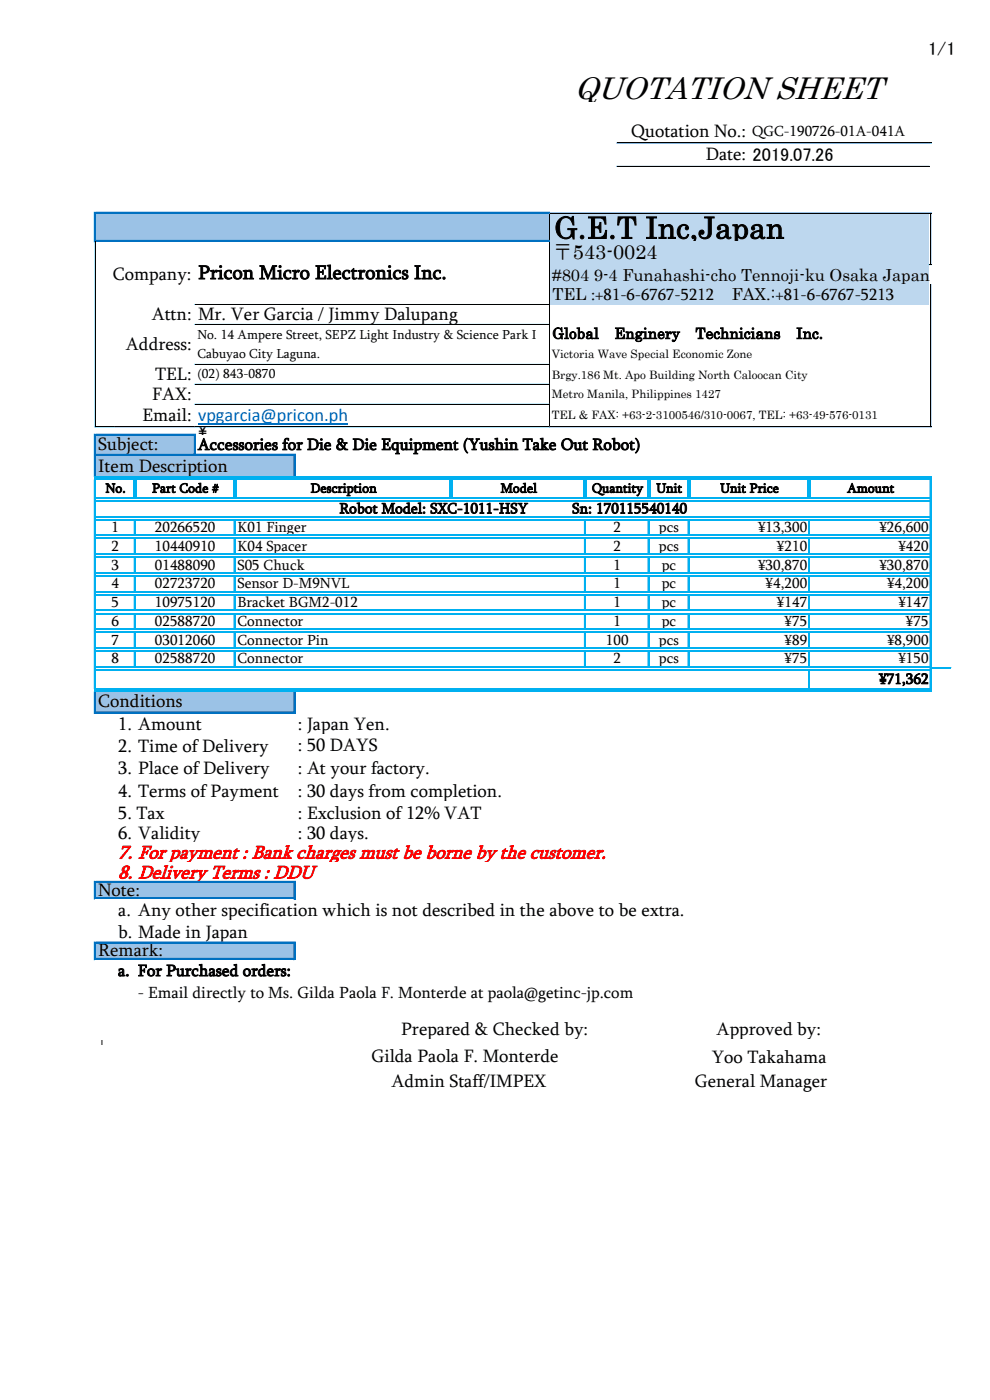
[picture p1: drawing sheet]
<svg xmlns="http://www.w3.org/2000/svg" width="210mm" height="297mm" viewBox="0 0 210 297" stroke-linecap="round" stroke-linejoin="round" font-family="sans-serif">
<defs><g id="words">
<text font-size="6.7" x="121.8" y="21">QUOTATION SHEET</text>
<text font-size="6.3" x="117.6" y="50.6">G.E.T Inc,Japan</text>
<text font-size="4.2" x="117.3" y="55">〒543-0024</text>
<g font-size="4.1" fill="#f00">
<text x="25.1" y="182.1">7. For payment : Bank charges must be borne by the customer.</text>
<text x="25.1" y="186.3">8. Delivery Terms : DDU</text>
</g>
<g font-size="3.9">
<text x="196.8" y="11.7">1/1</text>
<text x="133.9" y="29">Quotation No.:</text>
<text x="149.7" y="34">Date:</text>
<text x="159.6" y="34.2">2019.07.26</text>
<text x="23.9" y="59.4">Company: Pricon Micro Electronics Inc.</text>
<text x="32.2" y="67.9">Attn: Mr. Ver Garcia / Jimmy Dalupang</text>
<text x="26.7" y="74.2">Address:</text>
<text x="32.9" y="80.6">TEL:</text>
<text x="30.2" y="89.3">Email: vpgarcia@pricon.ph</text>
<text x="32.3" y="84.8">FAX:</text>
<text x="20.8" y="95.6">Subject:</text>
<text x="42" y="92.8">\</text>
<text x="20.8" y="100.2">Item Description</text>
<text x="20.8" y="150">Conditions</text>
<text x="25.1" y="154.9">1. Amount</text>
<text x="63.2" y="154.9">: Japan Yen.</text>
<text x="25.1" y="159.6">2. Time of Delivery</text>
<text x="63.2" y="159.4">: 50 DAYS</text>
<text x="25.1" y="164.3">3. Place of Delivery</text>
<text x="63.2" y="164.3">: At your factory.</text>
<text x="25.1" y="169">4. Terms of Payment</text>
<text x="25.1" y="173.7">5. Tax</text>
<text x="63.2" y="169">: 30 days from completion.</text>
<text x="63.2" y="173.7">: Exclusion of 12% VAT</text>
<text x="25.1" y="178">6. Validity</text>
<text x="63.2" y="178">: 30 days.</text>
<text x="20.8" y="190">Note:</text>
<text x="25.1" y="194.3">a. Any other specification which is not described in the above to be extra.</text>
<text x="20.8" y="202.9">Remark:</text>
<text x="25.1" y="199">b. Made in Japan</text>
<text x="85.1" y="219.5">Prepared &amp; Checked by:</text>
<text x="152" y="219.5">Approved by:</text>
<text x="20.8" y="222.5">]</text>
<text x="78.8" y="225.3">Gilda Paola F. Monterde</text>
<text x="151" y="225.4">Yoo Takahama</text>
<text x="83" y="230.5">Admin Staff/IMPEX</text>
<text x="147.3" y="230.5">General Manager</text>
</g>
<g font-size="3.5">
<text x="117.2" y="59.6">#804 9-4 Funahashi-cho Tennoji-ku Osaka Japan</text>
<text x="117.2" y="63.7">TEL :+81-6-6767-5212</text>
<text x="155.2" y="63.7">FAX.:+81-6-6767-5213</text>
<text x="42" y="95.4">Accessories for Die &amp; Die Equipment (Yushin Take Out Robot)</text>
<text x="25" y="207">a. For Purchased orders:</text>
<text x="29.3" y="211.7">- Email directly to Ms. Gilda Paola F. Monterde at paola@getinc-jp.com</text>
</g>
<g font-size="3.2">
<text x="159.5" y="28.8">QGC-190726-01A-041A</text>
<text x="117.2" y="71.8">Global　Enginery　Technicians　Inc.</text>
<text x="23.7" y="112.9">1</text>
<text x="32.9" y="112.9">20266520</text>
<text x="50.4" y="112.9">K01 Finger</text>
<text x="72" y="108.9">Robot Model: SXC-1011-HSY</text>
<text x="121.4" y="108.9">Sn: 170115540140</text>
<text x="130.1" y="112.9">2</text>
<text x="139.8" y="112.9">pcs</text>
<text x="160.8" y="112.9">¥13,300</text>
<text x="186.5" y="112.9">¥26,600</text>
<text x="23.7" y="116.9">2</text>
<text x="32.9" y="116.9">10440910</text>
<text x="50.4" y="116.9">K04 Spacer</text>
<text x="130.1" y="116.9">2</text>
<text x="139.8" y="116.9">pcs</text>
<text x="164.8" y="116.9">¥210</text>
<text x="190.5" y="116.9">¥420</text>
<text x="23.7" y="120.8">3</text>
<text x="23.7" y="124.8">4</text>
<text x="32.9" y="120.8">01488090</text>
<text x="32.9" y="124.8">02723720</text>
<text x="50.4" y="120.8">S05 Chuck</text>
<text x="50.4" y="124.8">Sensor D-M9NVL</text>
<text x="130.1" y="120.8">1</text>
<text x="130.1" y="124.8">1</text>
<text x="140.4" y="120.8">pc</text>
<text x="140.4" y="124.8">pc</text>
<text x="160.8" y="120.8">¥30,870</text>
<text x="162.4" y="124.8">¥4,200</text>
<text x="186.5" y="120.8">¥30,870</text>
<text x="188.1" y="124.8">¥4,200</text>
<text x="23.7" y="128.8">5</text>
<text x="32.9" y="128.8">10975120</text>
<text x="50.4" y="128.8">Bracket BGM2-012</text>
<text x="130.1" y="128.8">1</text>
<text x="140.4" y="128.8">pc</text>
<text x="164.8" y="128.8">¥147</text>
<text x="190.5" y="128.8">¥147</text>
<text x="23.7" y="132.8">6</text>
<text x="23.7" y="136.8">7</text>
<text x="32.9" y="132.8">02588720</text>
<text x="32.9" y="136.8">03012060</text>
<text x="50.4" y="132.8">Connector</text>
<text x="50.4" y="136.8">Connector Pin</text>
<text x="128.5" y="136.8">100</text>
<text x="130.1" y="132.8">1</text>
<text x="139.8" y="136.8">pcs</text>
<text x="140.4" y="132.8">pc</text>
<text x="166.4" y="132.8">¥75</text>
<text x="166.4" y="136.8">¥89</text>
<text x="188.1" y="136.8">¥8,900</text>
<text x="192.2" y="132.8">¥75</text>
<text x="23.7" y="140.7">8</text>
<text x="32.9" y="140.7">02588720</text>
<text x="50.4" y="140.7">Connector</text>
<text x="130.1" y="140.7">2</text>
<text x="139.8" y="140.7">pcs</text>
<text x="166.4" y="140.7">¥75</text>
<text x="190.5" y="140.7">¥150</text>
<text x="186.5" y="145.1">¥71,362</text>
</g>
<g font-size="2.8">
<text x="41.9" y="71.8">No. 14 Ampere Street, SEPZ Light Industry &amp; Science Park I</text>
<text x="41.9" y="75.9">Cabuyao City Laguna.</text>
<text x="41.9" y="80.2">(02) 843-0870</text>
<text x="22.4" y="104.5">No.</text>
<text x="32.3" y="104.5">Part Code #</text>
<text x="65.9" y="104.5">Description</text>
<text x="106.2" y="104.5">Model</text>
<text x="125.5" y="104.5">Quantity</text>
<text x="139.2" y="104.5">Unit</text>
<text x="152.8" y="104.5">Unit Price</text>
<text x="179.7" y="104.5">Amount</text>
</g>
<g font-size="2.5">
<text x="117" y="75.9">Victoria Wave Special Economic Zone</text>
<text x="117" y="80.3">Brgy.186 Mt. Apo Building North Caloocan City</text>
<text x="117" y="84.4">Metro Manila, Philippines 1427</text>
<text x="117" y="88.9">TEL &amp; FAX: +63-2-3100546/310-0067, TEL: +63-49-576-0131</text>
</g>
</g></defs>
<path d="M20.3 45.2h96.3v6h-96.3z" fill-rule="evenodd" fill="#9bc2e6"/>
<g fill="#bdd7ee">
<path d="M116.5 45.2h80.6v6h-80.6z" fill-rule="evenodd"/>
<path d="M116.5 51.1h80.6v5h-80.6z" fill-rule="evenodd"/>
<path d="M116.5 56.1h80.6v4.3h-80.6z" fill-rule="evenodd"/>
<path d="M116.5 60.3h80.6v4.3h-80.6z" fill-rule="evenodd"/>
</g>
<g fill="#9bc2e6">
<path d="M20.3 92.3h21.1v4.2h-21.1z" fill-rule="evenodd"/>
<path d="M20.3 96.5h42.2v5h-42.2z" fill-rule="evenodd"/>
<path d="M20.3 146.4h42.2v4.8h-42.2z" fill-rule="evenodd"/>
<path d="M20.3 187.1h42.2v3.5h-42.2z" fill-rule="evenodd"/>
<path d="M20.3 200h42.2v3.5h-42.2z" fill-rule="evenodd"/>
</g>
<path d="M42 89.8h31.8" fill="none" stroke="#0563c1" stroke-width=".25"/>
<path d="M130.9 30.3h66.2M20 45v6.3M20.3 45h96.2M20 92.1v9" fill="none" stroke="#0070c0" stroke-width=".21"/>
<path d="M130.8 30.3h66.3M20.2 51.3v39.3M116.5 45.3v5.7M197.4 45.2v10.9M197.4 60.3v30.3M20.2 90.5h96.3" fill="none" stroke="#000" stroke-width=".21"/>
<path d="M20.2 45v6.3M20.3 45.2h96.3M20.2 92.1v9" fill="none" stroke="#0070c0" stroke-width=".34"/>
<path d="M116.5 45.4v5.5M197.4 45.2v10.9M197.4 60.4v30.1" fill="none" stroke="#4472c4" stroke-width=".21"/>
<path d="M20.2 51.3v39.2M20.2 90.5h4.2M41.3 90.5h75.2" fill="none" stroke="#00b0f0" stroke-width=".21"/>
<path d="M24.4 90.5h16.9" fill="none" stroke="#5b9bd5" stroke-width=".21"/>
<g fill="#00b0f0">
<path d="M28.3 101.8h.7v3.6h-.7z" fill-rule="evenodd"/>
<path d="M49.5 101.8h.6v3.6h-.6z" fill-rule="evenodd"/>
<path d="M123.8 101.8h.6v3.6h-.6z" fill-rule="evenodd"/>
<path d="M137.2 101.8h.7v3.6h-.7z" fill-rule="evenodd"/>
<path d="M145.7 101.8h.7v3.6h-.7z" fill-rule="evenodd"/>
<path d="M171.3 101.8h.7v3.6h-.7z" fill-rule="evenodd"/>
</g>
<g fill="none" stroke="#00b0f0" stroke-width=".21">
<path d="M20 101.8v44.3M28.5 110.4v3M28.5 114.4v2.9M28.5 118.4v2.9M49.6 110.4v3M49.6 114.4v2.9M49.6 118.4v2.9M124 110.4v3M124 114.4v2.9M124 118.4v2.9M137.4 110.4v3M137.4 114.4v2.9"/>
<path d="M137.4 118.4v2.9M145.9 110.4v3M145.9 114.4v2.9M145.9 118.4v2.9M171.5 110.4v3M171.5 114.4v2.9M171.5 118.4v2.9M197.3 101.8v44.3M28.5 122.4v2.9M28.5 126.4v2.9M28.5 130.3v3M28.5 134.3v2.9"/>
<path d="M28.5 138.3v2.9M49.6 122.4v2.9M49.6 126.4v2.9M49.6 130.3v3M49.6 134.3v2.9M49.6 138.3v2.9M124 122.4v2.9M124 126.4v2.9M124 130.3v3M124 134.3v2.9M137.4 122.4v2.9M137.4 126.4v2.9"/>
<path d="M137.4 130.3v3M137.4 134.3v2.9M145.9 122.4v2.9M145.9 126.4v2.9M145.9 130.3v3M145.9 134.3v2.9M171.5 122.4v2.9M171.5 126.4v2.9M171.5 130.3v3M171.5 134.3v2.9M171.5 138.3v2.9"/>
</g>
<g fill="none" stroke="#00b0f0" stroke-width=".34">
<path d="M20.2 101.8v44.3M28.6 110.4v3M28.6 114.4v3M28.6 118.4v2.9M49.8 110.4v3M49.8 114.4v3M49.8 118.4v2.9M124.1 110.4v3M124.1 114.4v3M124.1 118.4v2.9M137.6 110.4v3M137.6 114.4v3"/>
<path d="M137.6 118.4v2.9M146 110.4v3M146 114.4v3M146 118.4v2.9M171.7 110.4v3M171.7 114.4v3M171.7 118.4v2.9M197.4 101.8v44.3M28.6 122.4v2.9M28.6 126.3v3M28.6 130.3v3M28.6 134.3v3"/>
<path d="M28.6 138.3v2.9M49.8 122.4v2.9M49.8 126.3v3M49.8 130.3v3M49.8 134.3v3M49.8 138.3v2.9M124.1 122.4v2.9M124.1 126.3v3M124.1 130.3v3M124.1 134.3v3M137.6 122.4v2.9M137.6 126.3v3"/>
<path d="M137.6 130.3v3M137.6 134.3v3M146 122.4v2.9M146 126.3v3M146 130.3v3M146 134.3v3M171.7 122.4v2.9M171.7 126.3v3M171.7 130.3v3M171.7 134.3v3M171.7 138.3v2.9M20.3 141.4h177.3"/>
<path d="M20.3 142.1h177.3"/>
</g>
<path d="M41.2 92.4v4.2M62.3 96.7v4.4M20 146.8v4.5M62.3 146.8v4.5M20 186.9v3.8M20 199.8v3.8M62.3 187.3v3.4M62.3 200.2v3.4" fill="none" stroke="#0070c0" stroke-width=".21"/>
<path d="M41.3 92.4v4.3M62.5 96.7v4.4M20.2 146.8v4.5M62.5 146.8v4.5M20.2 186.9v3.8M20.2 199.8v3.8M62.5 187.3v3.4M62.5 200.1v3.5" fill="none" stroke="#0070c0" stroke-width=".34"/>
<path d="M116.5 51.3v39.2" fill="none" stroke="#4472c4" stroke-width=".21"/>
<path d="M116.5 51.3v39.3" fill="none" stroke="#000" stroke-width=".21"/>
<path d="M95.4 101.8h.6v3.6h-.6z" fill-rule="evenodd" fill="#00b0f0"/>
<path d="M197.1 30.3h.4M197.1 56.1h.4M41.3 64.6h75.2M41.3 68.8h75.2M41.3 77.3h75.2M41.3 81.5h75.2M41.3 85.8h75.2M124 138.3v2.9M137.4 138.3v2.9M145.9 138.3v2.9M171.5 142.3v3.8" fill="none" stroke="#00b0f0" stroke-width=".21"/>
<path d="M124.1 138.3v2.9M137.6 138.3v2.9M146 138.3v2.9M171.7 142.3v3.8" fill="none" stroke="#00b0f0" stroke-width=".34"/>
<g fill="#000">
<path d="M197.1 30.3l.5 .1z" fill-rule="evenodd"/>
<path d="M197.1 56.1h.5z" fill-rule="evenodd"/>
</g>
<path d="M130.9 35.3h66.2M20.3 51h96.2M20.3 92.1h21.2M20.3 96.3h42.3" fill="none" stroke="#0070c0" stroke-width=".21"/>
<path d="M130.8 35.3h66.3M116.6 45.2h81M41.3 64.6h75.2M41.3 68.8h75.2M41.3 77.3h75.2M41.3 81.5h75.2M41.3 85.8h75.2M116.6 90.5h81" fill="none" stroke="#000" stroke-width=".21"/>
<path d="M116.6 45.2h80.9M116.6 90.5h80.9" fill="none" stroke="#4472c4" stroke-width=".21"/>
<path d="M20.3 51.1h96.3M20.3 92.3h21.2M20.3 96.5h42.4" fill="none" stroke="#0070c0" stroke-width=".34"/>
<path d="M20 101.1h177.6v.7h-177.6z" fill-rule="evenodd" fill="#00b0f0"/>
<g fill="none" stroke="#00b0f0" stroke-width=".34">
<path d="M20.3 105.6h177.3M20.3 106.3h177.3M20.3 109.6h177.3M20.3 110.2h177.3M20.3 113.5h177.3M20.3 114.2h177.3M20.3 117.5h177.3M20.3 118.2h177.3M20.3 121.5h177.3M20.3 122.2h177.3M20.3 125.5h177.3M20.3 126.2h177.3"/>
<path d="M20.3 129.5h177.3M20.3 130.2h177.3M20.3 133.5h177.3M20.3 134.1h177.3M20.3 137.4h177.3M20.3 138.1h177.3M197.6 141.7h4.1"/>
</g>
<path d="M197.6 141.6h4.1" fill="none" stroke="#00b0f0" stroke-width=".21"/>
<path d="M20 146.1h177.6v.7h-177.6z" fill-rule="evenodd" fill="#00b0f0"/>
<path d="M20.3 151h42.3M20.3 186.9h42.3M20.3 190.4h42.3M20.3 199.8h42.3M20.3 203.3h42.3" fill="none" stroke="#0070c0" stroke-width=".21"/>
<path d="M20.3 151.1h42.4M20.3 187.1h42.4M20.3 190.6h42.4M20.3 200h42.4M20.3 203.4h42.4" fill="none" stroke="#0070c0" stroke-width=".34"/>
<use href="#words"/>
</svg>
